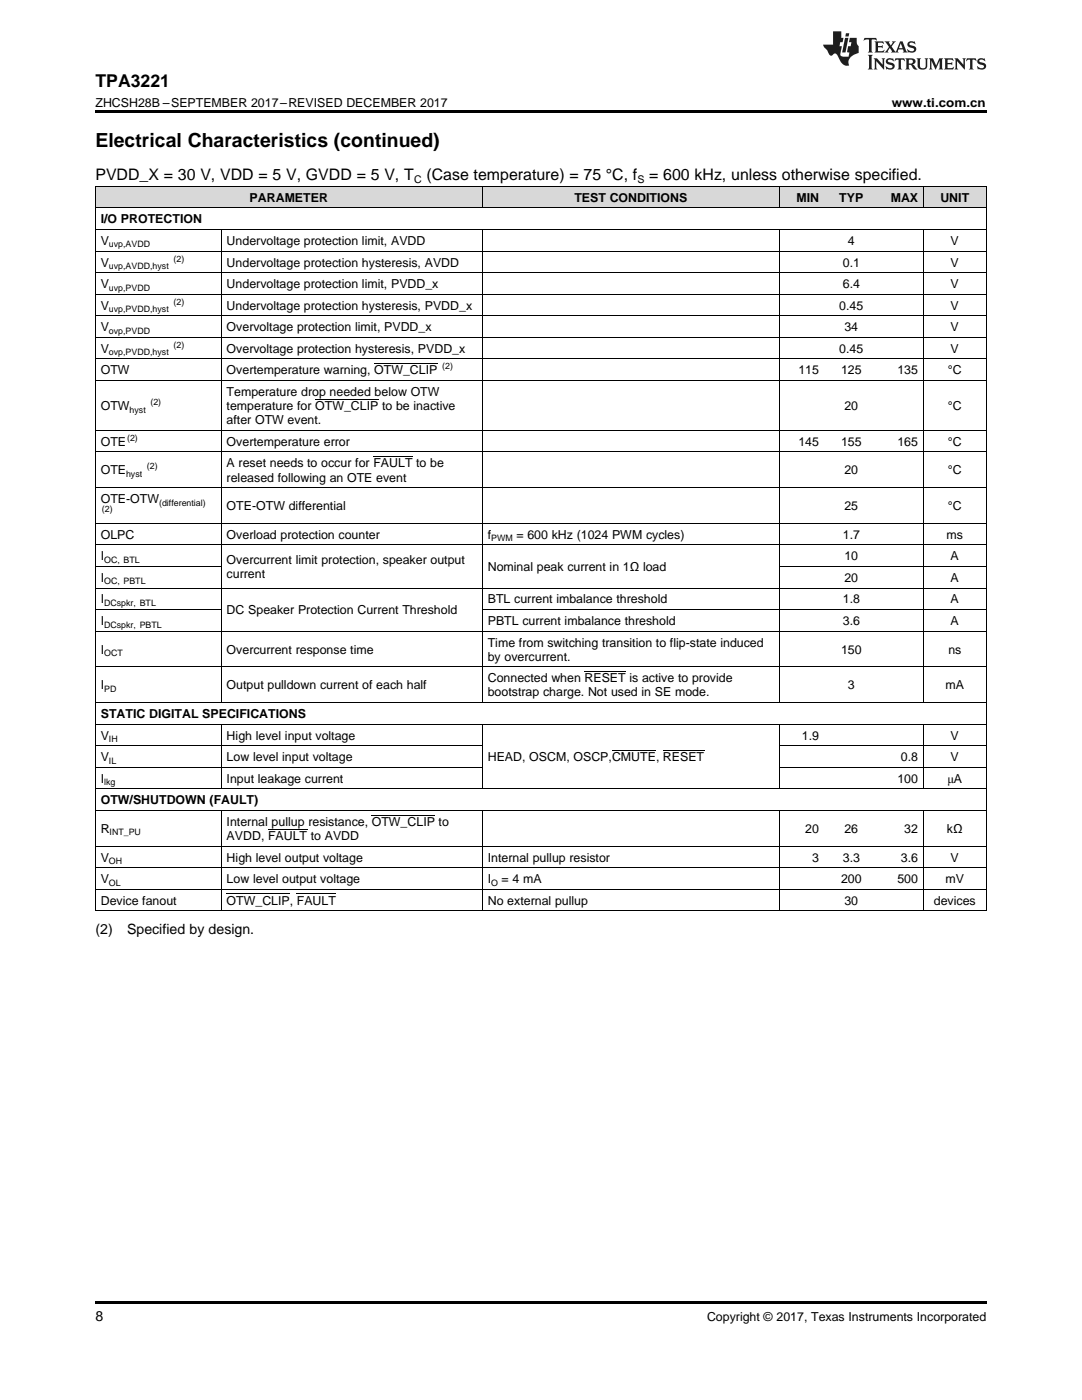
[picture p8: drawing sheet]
<svg xmlns="http://www.w3.org/2000/svg" width="216mm" height="279mm" viewBox="0 0 216 279" stroke-linecap="round" stroke-linejoin="round" font-family="sans-serif">
<defs><g id="words">
<text font-size="3.9" x="19" y="29.3">Electrical Characteristics (continued)</text>
<text font-size="3.5" x="19" y="17.3">TPA3221</text>
<g font-size="3.2">
<text x="19" y="36">PVDD_X = 30 V, VDD = 5 V, GVDD = 5 V, T</text>
<text x="85.1" y="36">(Case temperature) = 75 °C, f</text>
<text x="129.5" y="36">= 600 kHz, unless otherwise specified.</text>
</g>
<g font-size="2.8">
<text x="19" y="186.4">(2)</text>
<text x="25.4" y="186.4">Specified by design.</text>
<text x="19" y="263.6">8</text>
</g>
<g font-size="2.5">
<text x="19" y="21.4">ZHCSH28B –SEPTEMBER 2017–REVISED DECEMBER 2017</text>
<text x="177.9" y="21.4">www.ti.com.cn</text>
<text x="49.8" y="40.3">PARAMETER</text>
<text x="114.6" y="40.3">TEST CONDITIONS</text>
<text x="158.9" y="40.3">MIN</text>
<text x="167.5" y="40.3">TYP</text>
<text x="177.7" y="40.3">MAX</text>
<text x="187.6" y="40.3">UNIT</text>
<text x="20.1" y="44.6">I/O PROTECTION</text>
<text x="20.1" y="48.9">V</text>
<text x="20.1" y="53.2">V</text>
<text x="45.2" y="48.9">Undervoltage protection limit, AVDD</text>
<text x="45.2" y="53.2">Undervoltage protection hysteresis, AVDD</text>
<text x="168.2" y="53.2">0.1</text>
<text x="169.2" y="48.9">4</text>
<text x="189.7" y="48.9">V</text>
<text x="189.7" y="53.2">V</text>
<text x="20.1" y="57.5">V</text>
<text x="45.2" y="57.5">Undervoltage protection limit, PVDD_x</text>
<text x="168.2" y="57.5">6.4</text>
<text x="189.7" y="57.5">V</text>
<text x="20.1" y="61.8">V</text>
<text x="45.2" y="61.8">Undervoltage protection hysteresis, PVDD_x</text>
<text x="167.5" y="61.8">0.45</text>
<text x="189.7" y="61.8">V</text>
<text x="20.1" y="66.1">V</text>
<text x="20.1" y="70.4">V</text>
<text x="45.2" y="66.1">Overvoltage protection limit, PVDD_x</text>
<text x="45.2" y="70.4">Overvoltage protection hysteresis, PVDD_x</text>
<text x="167.5" y="70.4">0.45</text>
<text x="168.5" y="66.1">34</text>
<text x="189.7" y="66.1">V</text>
<text x="189.7" y="70.4">V</text>
<text x="20.1" y="74.7">OTW</text>
<text x="45.2" y="74.7">Overtemperature warning, OTW_CLIP</text>
<text x="159.3" y="74.7">115</text>
<text x="167.8" y="74.7">125</text>
<text x="179.1" y="74.7">135</text>
<text x="189.1" y="74.7">°C</text>
<text x="20.1" y="81.8">OTW</text>
<text x="45.2" y="79">Temperature drop needed below OTW</text>
<text x="45.2" y="81.8">temperature for OTW_CLIP to be inactive</text>
<text x="168.5" y="81.8">20</text>
<text x="189.1" y="81.8">°C</text>
<text x="20.1" y="89">OTE</text>
<text x="45.2" y="84.7">after OTW event.</text>
<text x="45.2" y="89">Overtemperature error</text>
<text x="159.3" y="89">145</text>
<text x="167.8" y="89">155</text>
<text x="179.1" y="89">165</text>
<text x="189.1" y="89">°C</text>
<text x="20.1" y="94.7">OTE</text>
<text x="45.2" y="93.3">A reset needs to occur for FAULT to be</text>
<text x="168.5" y="94.7">20</text>
<text x="189.1" y="94.7">°C</text>
<text x="20.1" y="100.4">OTE-OTW</text>
<text x="45.2" y="96.1">released following an OTE event</text>
<text x="45.2" y="101.8">OTE-OTW differential</text>
<text x="168.5" y="101.8">25</text>
<text x="189.1" y="101.8">°C</text>
<text x="20.1" y="107.5">OLPC</text>
<text x="45.2" y="107.5">Overload protection counter</text>
<text x="97.3" y="107.5">f</text>
<text x="103" y="107.5">= 600 kHz (1024 PWM cycles)</text>
<text x="168.2" y="107.5">1.7</text>
<text x="188.9" y="107.5">ms</text>
<text x="20.1" y="111.8">I</text>
<text x="45.2" y="112.6">Overcurrent limit protection, speaker output</text>
<text x="97.3" y="114">Nominal peak current in 1Ω load</text>
<text x="168.5" y="111.8">10</text>
<text x="189.7" y="111.8">A</text>
<text x="20.1" y="116.1">I</text>
<text x="45.2" y="115.4">current</text>
<text x="168.5" y="116.1">20</text>
<text x="189.7" y="116.1">A</text>
<text x="20.1" y="120.4">I</text>
<text x="20.1" y="124.7">I</text>
<text x="45.2" y="122.6">DC Speaker Protection Current Threshold</text>
<text x="97.3" y="120.4">BTL current imbalance threshold</text>
<text x="97.3" y="124.7">PBTL current imbalance threshold</text>
<text x="168.2" y="120.4">1.8</text>
<text x="168.2" y="124.7">3.6</text>
<text x="189.7" y="120.4">A</text>
<text x="189.7" y="124.7">A</text>
<text x="20.1" y="130.5">I</text>
<text x="45.2" y="130.5">Overcurrent response time</text>
<text x="97.3" y="129">Time from switching transition to flip-state induced</text>
<text x="97.3" y="131.9">by overcurrent.</text>
<text x="167.8" y="130.5">150</text>
<text x="189.2" y="130.5">ns</text>
<text x="20.1" y="137.6">I</text>
<text x="45.2" y="137.6">Output pulldown current of each half</text>
<text x="97.3" y="136.2">Connected when RESET is active to provide</text>
<text x="169.2" y="137.6">3</text>
<text x="188.7" y="137.6">mA</text>
<text x="20.1" y="143.3">STATIC DIGITAL SPECIFICATIONS</text>
<text x="97.3" y="139">bootstrap charge. Not used in SE mode.</text>
<text x="20.1" y="147.6">V</text>
<text x="45.2" y="147.6">High level input voltage</text>
<text x="160" y="147.6">1.9</text>
<text x="189.7" y="147.6">V</text>
<text x="20.1" y="151.9">V</text>
<text x="45.2" y="151.9">Low level input voltage</text>
<text x="97.3" y="151.9">HEAD, OSCM, OSCP,CMUTE, RESET</text>
<text x="179.8" y="151.9">0.8</text>
<text x="189.7" y="151.9">V</text>
<text x="20.1" y="156.2">I</text>
<text x="20.1" y="160.5">OTW/SHUTDOWN (FAULT)</text>
<text x="45.2" y="156.2">Input leakage current</text>
<text x="179.1" y="156.2">100</text>
<text x="189.1" y="156.2">μA</text>
<text x="20.1" y="166.2">R</text>
<text x="45.2" y="164.8">Internal pullup resistance, OTW_CLIP to</text>
<text x="45.2" y="167.6">AVDD, FAULT to AVDD</text>
<text x="160.7" y="166.2">20</text>
<text x="168.5" y="166.2">26</text>
<text x="180.4" y="166.2">32</text>
<text x="188.9" y="166.2">kΩ</text>
<text x="20.1" y="171.9">V</text>
<text x="45.2" y="171.9">High level output voltage</text>
<text x="97.3" y="171.9">Internal pullup resistor</text>
<text x="162.1" y="171.9">3</text>
<text x="168.2" y="171.9">3.3</text>
<text x="179.8" y="171.9">3.6</text>
<text x="189.7" y="171.9">V</text>
<text x="20.1" y="176.2">V</text>
<text x="45.2" y="176.2">Low level output voltage</text>
<text x="97.3" y="176.2">I</text>
<text x="100.1" y="176.2">= 4 mA</text>
<text x="167.8" y="176.2">200</text>
<text x="179.1" y="176.2">500</text>
<text x="188.7" y="176.2">mV</text>
<text x="20.1" y="180.6">Device fanout</text>
<text x="45.2" y="180.6">OTW_CLIP, FAULT</text>
<text x="97.3" y="180.6">No external pullup</text>
<text x="168.5" y="180.6">30</text>
<text x="186.3" y="180.6">devices</text>
<text x="141.1" y="263.6">Copyright © 2017, Texas Instruments Incorporated</text>
</g>
<g font-size="2.1">
<text x="82.6" y="36.6">C</text>
<text x="127.2" y="36.6">S</text>
</g>
<g font-size="1.8">
<text x="21.7" y="49.4">uvp,AVDD</text>
<text x="21.7" y="53.7">uvp,AVDD,hyst</text>
<text x="34.6" y="52.2">(2)</text>
<text x="21.7" y="58">uvp,PVDD</text>
<text x="21.7" y="62.3">uvp,PVDD,hyst</text>
<text x="34.6" y="60.8">(2)</text>
<text x="21.7" y="66.6">ovp,PVDD</text>
<text x="21.7" y="70.9">ovp,PVDD,hyst</text>
<text x="34.6" y="69.4">(2)</text>
<text x="88.2" y="73.7">(2)</text>
<text x="25.9" y="82.3">hyst</text>
<text x="30" y="80.9">(2)</text>
<text x="25.4" y="88">(2)</text>
<text x="25.2" y="95.2">hyst</text>
<text x="29.3" y="93.7">(2)</text>
<text x="31.7" y="100.9">(differential)</text>
<text x="20.3" y="102.2">(2)</text>
<text x="20.8" y="112.3">OC, BTL</text>
<text x="98" y="108">PWM</text>
<text x="20.8" y="116.6">OC, PBTL</text>
<text x="20.8" y="120.9">DCspkr, BTL</text>
<text x="20.8" y="125.2">DCspkr, PBTL</text>
<text x="20.8" y="131">OCT</text>
<text x="20.8" y="138.1">PD</text>
<text x="21.7" y="148.1">IH</text>
<text x="21.7" y="152.4">IL</text>
<text x="20.8" y="156.7">lkg</text>
<text x="21.9" y="166.7">INT_PU</text>
<text x="21.7" y="172.4">OH</text>
<text x="21.7" y="176.7">OL</text>
<text x="98" y="176.7">O</text>
</g>
</g></defs>
<g fill="#d8d8d8">
<path d="M19 37.3h25.2v4.3h-25.2z"/>
<path d="M44.2 37.3h52.1v4.3h-52.1z"/>
<path d="M96.3 37.3h59.2v4.3h-59.2z"/>
<path d="M155.5 37.3h9v4.3h-9z"/>
<path d="M164.5 37.3h10.8v4.3h-10.8z"/>
<path d="M175.3 37.3h9v4.3h-9z"/>
<path d="M184.3 37.3h12.5v4.3h-12.5z"/>
</g>
<path d="M19 22h177.8v.5h-177.8zM19 259.7h177.8v.5h-177.8z" fill="#000"/>
<g fill="none" stroke="#000" stroke-width=".2">
<path d="M19 37.2h177.8M19.1 37.2v144.6M96.2 37.2v4.4M155.5 37.2v4.4M184.2 37.2v4.4M196.8 37.2v144.6M19 58.7h177.8M19 54.4h177.8M19 50.1h177.8M19 45.8h177.8M19 41.5h177.8M44.1 45.9v94.4"/>
<path d="M96.2 45.9v94.4M155.5 45.9v94.4M184.2 45.9v94.4M19 75.9h177.8M19 71.6h177.8M19 67.3h177.8M19 63h177.8M19 97.3h177.8M19 90.2h177.8M19 85.9h177.8M19 117.4h177.8M19 113h25.2"/>
<path d="M19 108.7h177.8M19 104.4h177.8M155.5 113h41.3M19 133.1h177.8M19 126h177.8M19 121.7h25.2M96.3 121.7h100.5M19 157.4h177.8M19 153.1h77.2M19 148.8h77.2M19 144.5h177.8M19 140.2h177.8"/>
<path d="M44.1 144.6v12.9M96.2 144.6v12.9M155.5 144.6v12.9M155.5 153.1h41.3M155.5 148.8h41.3M184.2 144.6v12.9M19 177.5h177.8M19 173.2h177.8M19 168.9h177.8M19 161.7h177.8M44.1 161.8v20M96.2 161.8v20"/>
<path d="M155.5 161.8v20M184.2 161.8v20M19 181.8h177.8"/>
</g>
<g fill="#231f20">
<path d="M172.5 7.6l-.1 .5 .4-.2h.6v.1v2.1l-.2 .4h.9l-.2-.4v-2.1l.1-.1h.5l.5 .2-.2-.5zM174.5 8.3l.2 .3v1.5l-.2 .4h1.8l.2-.6a1.04 1.04 0 0 1-1.3 .2v-.7h.6l.3 .2v-.6l-.3 .2h-.6v-.6l.8-.1 .4 .3-.2-.5zM176.5 8.3l.9 1.1-.9 1.1h.8l-.2-.2 .4-.7 .5 .7-.2 .2h1.5l-.2-.2 .2-.4h.9l.1 .4-.2 .2h1l-.3-.3-.7-1.9h-.5l-.9 2-.8-1 .9-1h-.8l.1 .3-.4 .5-.3-.6 .1-.2zM179.7 8.6l.4 1h-.7zM181.3 8.4a.63 .63 0 0 0-.2 .7 .63 .63 0 0 0 .6 .4l.6 .2 .1 .2a.75 .75 0 0 1-.7 .4 .75 .75 0 0 1-.6-.5l.1 .7 .1-.1a1.11 1.11 0 0 0 1.5-.6 1.13 1.13 0 0 0-1.2-.8l-.1-.4a1.04 1.04 0 0 1 1.2 .2l-.2-.5-.2 .1-.4-.2zM173.2 10.9l.2 .4v2.2l-.2 .4h1l-.3-.4v-2.2l.3-.4zM174.3 11.6l.3 .4v1.5l-.3 .4h.8l-.2-.4v-1.3l1.5 1.7v-1.9l.2-.4h-.7l.2 .4v.9l-1.1-1.3zM177 11.8a.62 .62 0 0 0-.2 .7 .62 .62 0 0 0 .6 .4l.6 .1 .1 .3a.76 .76 0 0 1-.7 .3 .76 .76 0 0 1-.7-.4l.2 .7 .1-.1a1.11 1.11 0 0 0 1.5-.6 1.13 1.13 0 0 0-1.2-.8l-.1-.4a1.04 1.04 0 0 1 1.2 .2l-.2-.6-.2 .1-.5-.1zM178.7 11.6l-.2 .6a.61 .61 0 0 1 .8-.3v1.6l-.2 .4h.9l-.2-.4v-1.6a.63 .63 0 0 1 .7 .3l-.1-.6zM180.6 11.6l.3 .4v1.5l-.3 .4h1l-.2-.2-.1-.8 .6 .2a.76 .76 0 0 0 1.2 .7l-1-1a.58 .58 0 0 0 .6-.5 .58 .58 0 0 0-.5-.6zM181.4 11.9h.1a.45 .45 0 0 1 .5 .1 .45 .45 0 0 1 .1 .5l-.8 .2zM182.9 11.6l.2 .2a2.17 2.17 0 0 0 .3 1.9 .99 .99 0 0 0 1.6-.6v-1.1l.2-.4h-.7l.2 .2a1.92 1.92 0 0 1-.2 1.8 .6 .6 0 0 1-.9-.5v-1.1l.2-.4zM185.4 11.6l.2 .4v1.5l-.2 .4h.7l-.2-.4v-1.4l.8 1.8 .8-1.8v1.4l-.2 .4h.9l-.2-.4v-1.5l.2-.4h-.8l-.6 1.5-.6-1.5zM188.4 11.6l.2 .4v1.5l-.2 .4h1.8l.1-.6a1.04 1.04 0 0 1-1.2 .1v-.6h.5l.4 .2v-.6l-.4 .2h-.5v-.7h.8l.3 .3-.1-.6zM190.5 11.6l.2 .4v1.5l-.2 .4h.7l-.2-.4v-1.3l1.5 1.7v-1.9l.2-.4h-.7l.2 .4v.9l-1.1-1.3zM192.9 11.6l-.1 .6a.61 .61 0 0 1 .7-.3l.1 1.6-.3 .4h1l-.3-.4 .1-1.6a.63 .63 0 0 1 .7 .3l-.1-.6zM195.2 11.8a.62 .62 0 0 0-.2 .7 .62 .62 0 0 0 .6 .4l.6 .1 .1 .3a.76 .76 0 0 1-.7 .3 .76 .76 0 0 1-.6-.4l.1 .7 .1-.1a1.11 1.11 0 0 0 1.6-.6 1.13 1.13 0 0 0-1.3-.8l-.1-.4a1.04 1.04 0 0 1 1.2 .2l-.1-.6-.2 .1-.5-.1z"/>
<path d="M166.2 6.3v2.6h-1.9v.4l.8 .9a.91 .91 0 0 0 1 .8 .56 .56 0 0 1 .5-.3 .56 .56 0 0 1 .5 .3l.4 .8a1.53 1.53 0 0 0 1.9 1.2 1.54 1.54 0 0 1 1-2.1l.9-.3v-1.4a1.52 1.52 0 0 1-.4-1.6h-1.3l-.2 .8h.5l-.2 .8h-.5l-.1 1v.2l.4 .1-.2 .8a1.93 1.93 0 0 1-1.6-.3l.3-1.8h-.5l.2-.8h.4l.2-.8h-.4v-1.3zM168.6 7.6l-.6 2.9h.7l.6-2.9zM168.8 6.6l-.1 .7h.6l.2-.7z"/>
</g>
<path d="M62.9 79.7h12.6M74.7 72.6h12.6M74.5 91.1h7.8M116.6 134h8.2M122.1 149.8h8.8M132.3 149.8h8.2M45.2 178.4h12.6M53.5 165.5h7.8M59.2 178.4h7.8M74.2 162.7h12.6" fill="none" stroke="#000" stroke-width=".2"/>
<use href="#words"/>
</svg>
